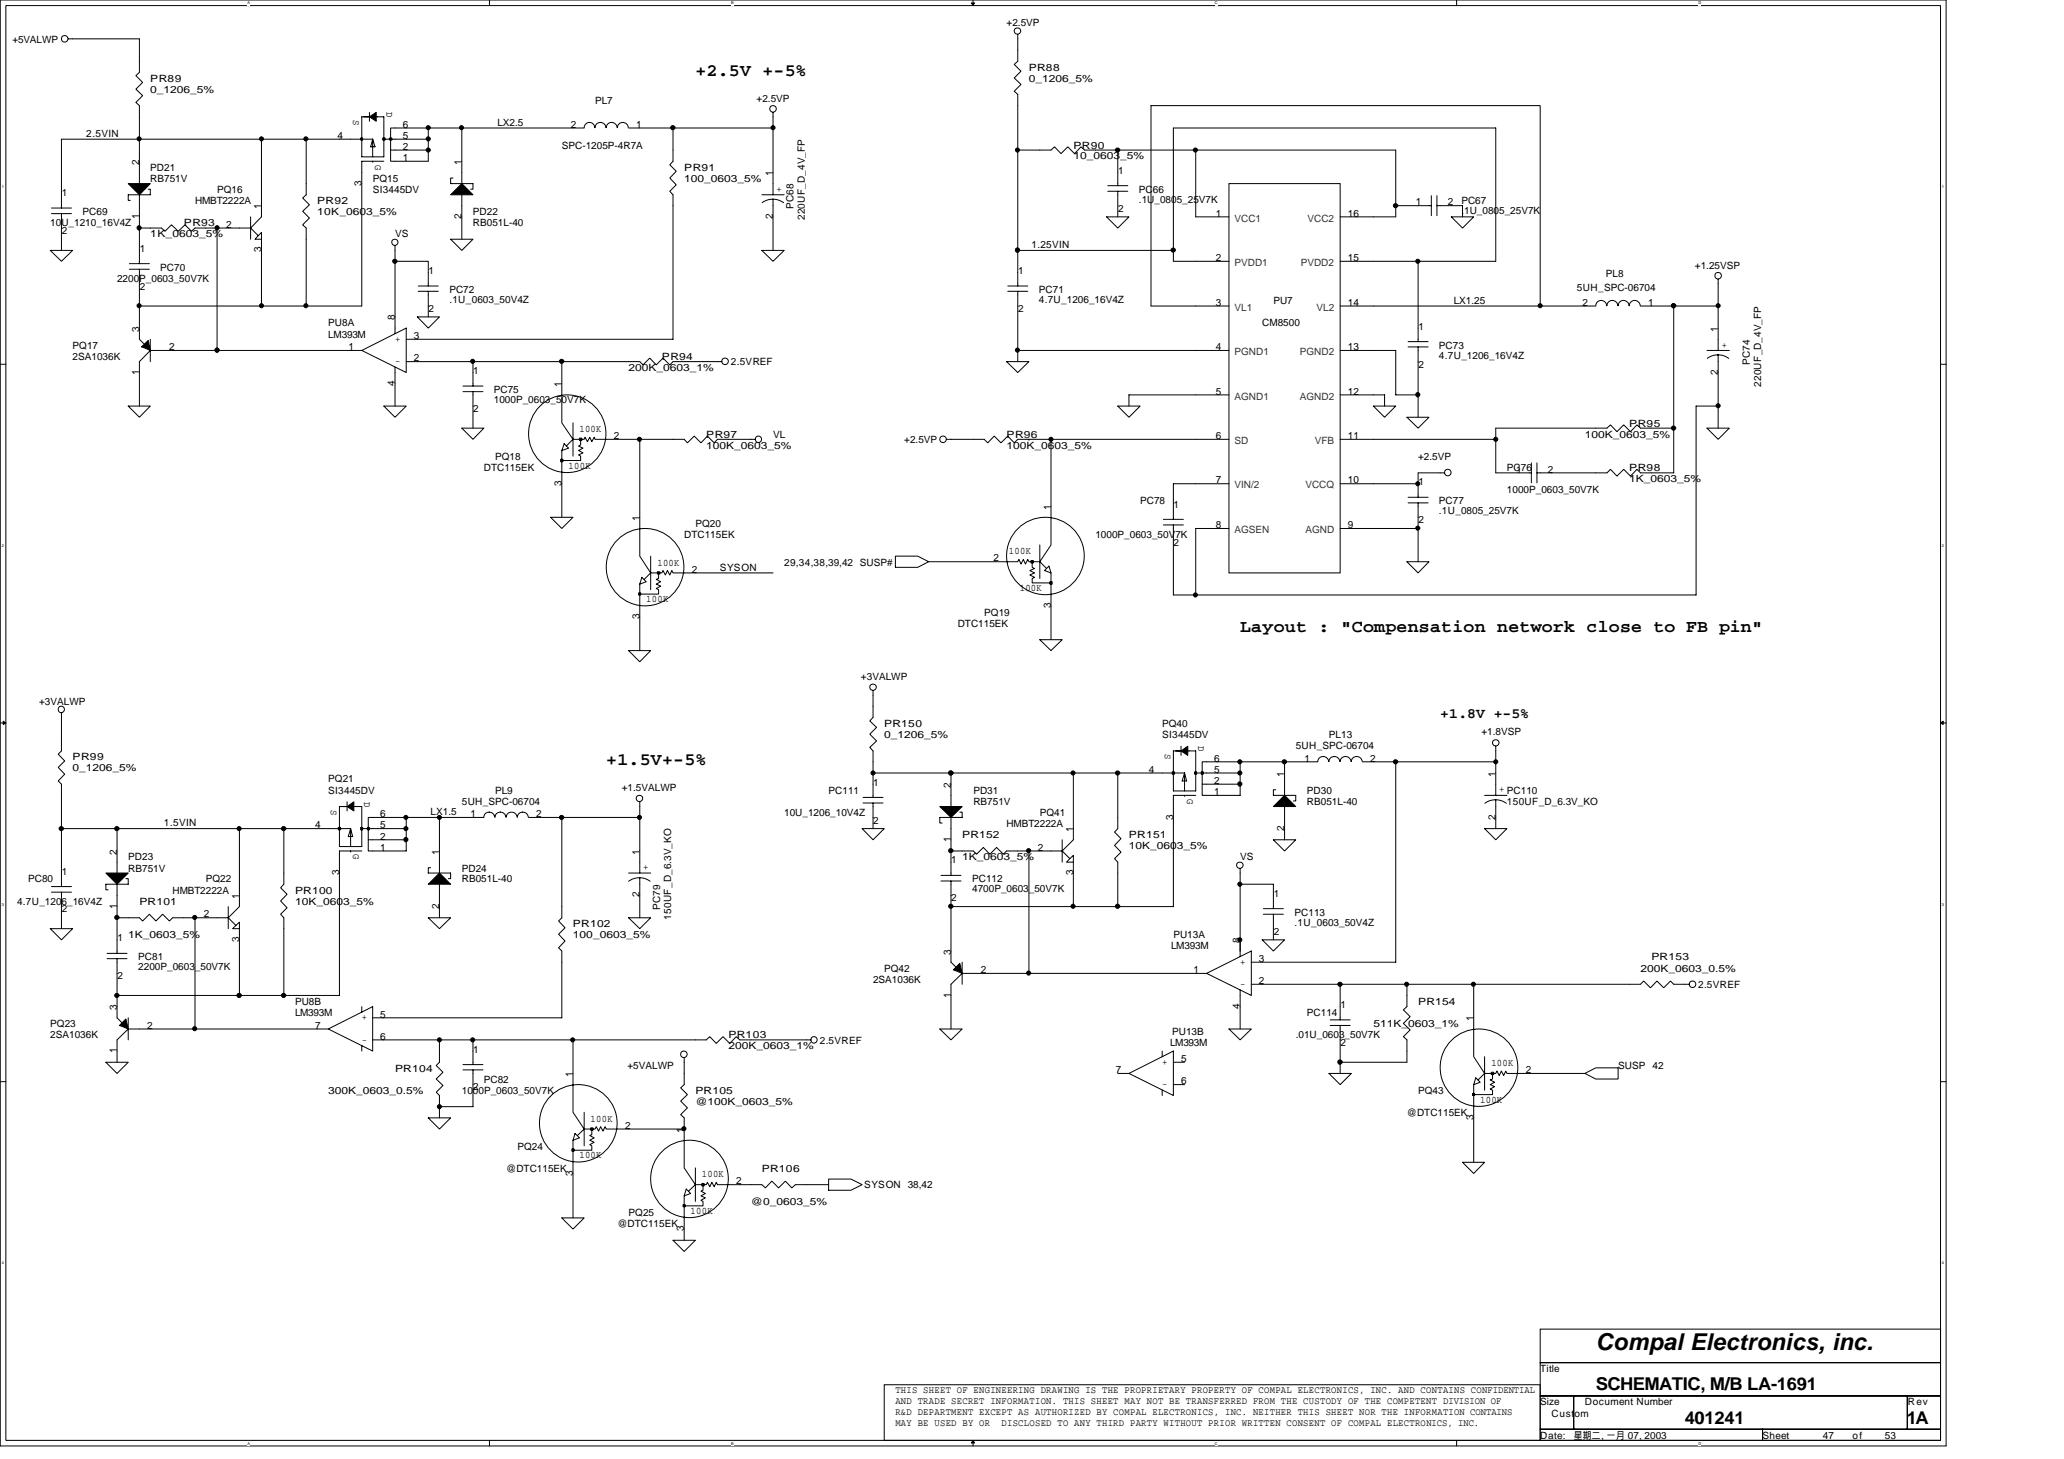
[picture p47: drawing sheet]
<svg xmlns="http://www.w3.org/2000/svg" width="297mm" height="210mm" viewBox="0 0 297 210" stroke-linecap="round" stroke-linejoin="round" font-family="sans-serif">
<defs><g id="words">
<text font-size="3.3" x="229.7" y="194.3">Compal Electronics, inc.</text>
<g font-size="2.5">
<text x="100.1" y="10.9">+2.5V +-5%</text>
<text x="178.5" y="90.9">Layout : &quot;Compensation network close to FB pin&quot;</text>
<text x="87.2" y="110.1">+1.5V+-5%</text>
<text x="229.7" y="200">SCHEMATIC, M/B LA-1691</text>
<text x="242.5" y="204.8">401241</text>
<text x="274.4" y="204.8">1A</text>
</g>
<text font-size="2.1" x="207.3" y="103.3">+1.8V +-5%</text>
<g font-size="1.4">
<text x="144.9" y="3.8">+2.5VP</text>
<text x="1.8" y="6.2">+5VALWP</text>
<text x="21.6" y="11.8">PR89</text>
<text x="148.1" y="10.2">PR88</text>
<text x="148.1" y="11.8">0_1206_5%</text>
<text x="21.6" y="13.4">0_1206_5%</text>
<text x="50.8" y="17.3" transform="rotate(90 50.8 17.3)">S</text>
<text x="55.6" y="16.2" transform="rotate(90 55.6 16.2)">D</text>
<text x="85.6" y="14.9">PL7</text>
<text x="108.9" y="14.6">+2.5VP</text>
<text x="12.4" y="19.7">2.5VIN</text>
<text x="20" y="23.7" transform="rotate(-90 20 23.7)">2</text>
<text x="48.6" y="20">4</text>
<text x="54" y="23.7" transform="rotate(90 54 23.7)">G</text>
<text x="58" y="18.4">6</text>
<text x="58" y="21.5">2</text>
<text x="58" y="20">5</text>
<text x="58" y="23.2">1</text>
<text x="66.4" y="23.7" transform="rotate(-90 66.4 23.7)">1</text>
<text x="71.6" y="18.1">LX2.5</text>
<text x="80.9" y="21.4">SPC-1205P-4R7A</text>
<text x="82.2" y="18.4">2</text>
<text x="91.6" y="18.4">1</text>
<text x="154.5" y="21.4">PR90</text>
<text x="154.5" y="22.9">10_0603_5%</text>
<text x="8.9" y="28.2">1</text>
<text x="21.6" y="24.6">PD21</text>
<text x="21.6" y="26.2">RB751V</text>
<text x="28.1" y="29.4">HMBT2222A</text>
<text x="31.2" y="27.8">PQ16</text>
<text x="45.6" y="29.4">PR92</text>
<text x="52" y="26.7" transform="rotate(-90 52 26.7)">3</text>
<text x="53.6" y="26.2">PQ15</text>
<text x="53.6" y="27.8">SI3445DV</text>
<text x="98.5" y="24.6">PR91</text>
<text x="98.5" y="26.2">100_0603_5%</text>
<text x="111.2" y="25.3" transform="rotate(-90 111.2 25.3)">1</text>
<text x="111.8" y="27.6">+</text>
<text x="160.9" y="25">1</text>
<text x="163.9" y="27.8">PC66</text>
<text x="163.9" y="29.2">.1U_0805_25V7K</text>
<text x="203.7" y="29.5">1</text>
<text x="208.4" y="29.5">2</text>
<text x="210.3" y="29.4">PC67</text>
<text x="7.2" y="32.6">10U_1210_16V4Z</text>
<text x="8.9" y="33.7">2</text>
<text x="11.9" y="30.9">PC69</text>
<text x="20" y="31.5" transform="rotate(-90 20 31.5)">1</text>
<text x="21.6" y="34.2">1K_0603_5%</text>
<text x="26.5" y="32.6">PR93</text>
<text x="32.6" y="32.8">2</text>
<text x="37.6" y="30.1" transform="rotate(-90 37.6 30.1)">1</text>
<text x="45.6" y="30.9">10K_0603_5%</text>
<text x="56.9" y="34.2">VS</text>
<text x="66.4" y="31.5" transform="rotate(-90 66.4 31.5)">2</text>
<text x="68.1" y="30.9">PD22</text>
<text x="68.1" y="32.6">RB051L-40</text>
<text x="111.2" y="31.5" transform="rotate(-90 111.2 31.5)">2</text>
<text x="114.2" y="30.1" transform="rotate(-90 114.2 30.1)">PC68</text>
<text x="115.8" y="31.7" transform="rotate(-90 115.8 31.7)">220UF_D_4V_FP</text>
<text x="148.5" y="35.7">1.25VIN</text>
<text x="160.9" y="30.5">2</text>
<text x="175" y="31.2">1</text>
<text x="194" y="31.2">16</text>
<text x="210.3" y="30.8">.1U_0805_25V7K</text>
<text x="16.8" y="40.6">2200P_0603_50V7K</text>
<text x="20.1" y="36.2">1</text>
<text x="20.1" y="41.7">2</text>
<text x="23.1" y="38.9">PC70</text>
<text x="37.6" y="36.3" transform="rotate(-90 37.6 36.3)">3</text>
<text x="61.7" y="39.4">1</text>
<text x="146.5" y="39.4">1</text>
<text x="175" y="37.5">2</text>
<text x="194" y="37.5">15</text>
<text x="226.9" y="41.8">5UH_SPC-06704</text>
<text x="231.1" y="39.9">PL8</text>
<text x="243.9" y="38.7">+1.25VSP</text>
<text x="20" y="47.7" transform="rotate(-90 20 47.7)">3</text>
<text x="47.2" y="46.9">PU8A</text>
<text x="56.8" y="46.1" transform="rotate(-90 56.8 46.1)">8</text>
<text x="61.7" y="44.9">2</text>
<text x="64.7" y="42.2">PC72</text>
<text x="64.7" y="43.6">.1U_0603_50V4Z</text>
<text x="146.5" y="44.9">2</text>
<text x="149.5" y="42.2">PC71</text>
<text x="149.5" y="43.6">4.7U_1206_16V4Z</text>
<text x="175" y="44">3</text>
<text x="181.6" y="46.9">CM8500</text>
<text x="183.3" y="43.8">PU7</text>
<text x="194" y="44">14</text>
<text x="204.1" y="47.4">1</text>
<text x="209.2" y="43.7">LX1.25</text>
<text x="227.7" y="44">2</text>
<text x="237.2" y="44">1</text>
<text x="247.2" y="47.7" transform="rotate(-90 247.2 47.7)">1</text>
<text x="10.5" y="50.2">PQ17</text>
<text x="10.5" y="51.8">2SA1036K</text>
<text x="20" y="53.9" transform="rotate(-90 20 53.9)">1</text>
<text x="24.3" y="50.4">2</text>
<text x="47.2" y="48.6">LM393M</text>
<text x="50.2" y="50.4">1</text>
<text x="56.9" y="49.2">+</text>
<text x="56.9" y="52.4">-</text>
<text x="59.6" y="48.8">3</text>
<text x="59.6" y="52">2</text>
<text x="68.1" y="53.8">1</text>
<text x="90.5" y="53.4">200K_0603_1%</text>
<text x="95.2" y="51.8">PR94</text>
<text x="105.2" y="52.6">2.5VREF</text>
<text x="175" y="50.4">4</text>
<text x="194" y="50.4">13</text>
<text x="204.1" y="52.9">2</text>
<text x="207.1" y="50.2">PC73</text>
<text x="207.1" y="51.6">4.7U_1206_16V4Z</text>
<text x="247.2" y="53.9" transform="rotate(-90 247.2 53.9)">2</text>
<text x="247.8" y="50">+</text>
<text x="251.8" y="52.5" transform="rotate(-90 251.8 52.5)">PC74</text>
<text x="56.8" y="55.5" transform="rotate(-90 56.8 55.5)">4</text>
<text x="68.1" y="59.3">2</text>
<text x="71.1" y="56.6">PC75</text>
<text x="71.1" y="58">1000P_0603_50V7K</text>
<text x="80.8" y="55.7" transform="rotate(-90 80.8 55.7)">1</text>
<text x="175" y="56.8">5</text>
<text x="194" y="56.8">12</text>
<text x="253.4" y="55.7" transform="rotate(-90 253.4 55.7)">220UF_D_4V_FP</text>
<text x="83.4" y="62.1">100K</text>
<text x="88.3" y="63.2">2</text>
<text x="101.6" y="62.9">PR97</text>
<text x="101.6" y="64.6">100K_0603_5%</text>
<text x="111.2" y="62.9">VL</text>
<text x="130.1" y="63.8">+2.5VP</text>
<text x="144.9" y="62.9">PR96</text>
<text x="144.9" y="64.6">100K_0603_5%</text>
<text x="175" y="63.2">6</text>
<text x="194" y="63.2">11</text>
<text x="228.1" y="62.9">100K_0603_5%</text>
<text x="234.5" y="61.4">PR95</text>
<text x="69.6" y="67.8">DTC115EK</text>
<text x="71.2" y="66.2">PQ18</text>
<text x="80.8" y="69.9" transform="rotate(-90 80.8 69.9)">3</text>
<text x="81.8" y="67.4">100K</text>
<text x="175" y="69.6">7</text>
<text x="194" y="69.6">10</text>
<text x="204.1" y="66.2">+2.5VP</text>
<text x="204.1" y="69.8">1</text>
<text x="216.9" y="67.8">PC76</text>
<text x="216.9" y="71">1000P_0603_50V7K</text>
<text x="218.2" y="68">1</text>
<text x="222.8" y="68">2</text>
<text x="234.5" y="67.8">PR98</text>
<text x="234.5" y="69.4">1K_0603_5%</text>
<text x="92" y="74.9" transform="rotate(-90 92 74.9)">1</text>
<text x="98.5" y="77.4">DTC115EK</text>
<text x="100.1" y="75.8">PQ20</text>
<text x="151.2" y="73.3" transform="rotate(-90 151.2 73.3)">1</text>
<text x="157.6" y="77.4">1000P_0603_50V7K</text>
<text x="164.1" y="72.6">PC78</text>
<text x="168.9" y="73">1</text>
<text x="175" y="76">8</text>
<text x="194" y="76">9</text>
<text x="204.1" y="75.3">2</text>
<text x="207.1" y="72.6">PC77</text>
<text x="207.1" y="74">.1U_0805_25V7K</text>
<text x="94.6" y="81.4">100K</text>
<text x="99.6" y="82.4">2</text>
<text x="103.6" y="82.1">SYSON</text>
<text x="112.9" y="81.4">29,34,38,39,42 SUSP#</text>
<text x="143" y="80.8">2</text>
<text x="145.2" y="79.8">100K</text>
<text x="168.9" y="78.5">2</text>
<text x="92" y="89.1" transform="rotate(-90 92 89.1)">3</text>
<text x="93" y="86.7">100K</text>
<text x="141.6" y="88.6">PQ19</text>
<text x="146.8" y="85">100K</text>
<text x="151.2" y="87.5" transform="rotate(-90 151.2 87.5)">3</text>
<text x="137.8" y="90.2">DTC115EK</text>
<text x="5.6" y="101.4">+3VALWP</text>
<text x="123.9" y="97.8">+3VALWP</text>
<text x="127.3" y="104.6">PR150</text>
<text x="127.3" y="106.2">0_1206_5%</text>
<text x="167.3" y="104.6">PQ40</text>
<text x="167.3" y="106.2">SI3445DV</text>
<text x="172.4" y="107.4" transform="rotate(90 172.4 107.4)">D</text>
<text x="186.5" y="107.8">5UH_SPC-06704</text>
<text x="191.3" y="106.2">PL13</text>
<text x="213.2" y="105.7">+1.8VSP</text>
<text x="10.5" y="109.4">PR99</text>
<text x="10.5" y="111">0_1206_5%</text>
<text x="47.2" y="112.6">PQ21</text>
<text x="89.5" y="113.8">+1.5VALWP</text>
<text x="125.7" y="113">1</text>
<text x="136.8" y="113.3" transform="rotate(-90 136.8 113.3)">2</text>
<text x="165.4" y="111.2">4</text>
<text x="167.6" y="108.5" transform="rotate(90 167.6 108.5)">S</text>
<text x="174.7" y="109.6">6</text>
<text x="174.7" y="112.8">2</text>
<text x="174.7" y="111.2">5</text>
<text x="184.8" y="111.7" transform="rotate(-90 184.8 111.7)">1</text>
<text x="187.7" y="109.6">1</text>
<text x="197.2" y="109.6">2</text>
<text x="215.2" y="111.7" transform="rotate(-90 215.2 111.7)">1</text>
<text x="23.6" y="118.9">1.5VIN</text>
<text x="45.3" y="119.2">4</text>
<text x="47.2" y="114.2">SI3445DV</text>
<text x="47.6" y="116.5" transform="rotate(90 47.6 116.5)">S</text>
<text x="52.4" y="115.4" transform="rotate(90 52.4 115.4)">D</text>
<text x="54.7" y="117.6">6</text>
<text x="54.7" y="119.2">5</text>
<text x="62" y="117.3">LX1.5</text>
<text x="66.5" y="115.8">5UH_SPC-06704</text>
<text x="67.7" y="117.6">1</text>
<text x="71.2" y="114.2">PL9</text>
<text x="77.2" y="117.6">2</text>
<text x="112.9" y="117.4">10U_1206_10V4Z</text>
<text x="119.2" y="114.2">PC111</text>
<text x="125.7" y="118.5">2</text>
<text x="140.1" y="114.2">PD31</text>
<text x="140.1" y="115.8">RB751V</text>
<text x="144.9" y="119">HMBT2222A</text>
<text x="149.6" y="117.4">PQ41</text>
<text x="154.4" y="119.7" transform="rotate(-90 154.4 119.7)">1</text>
<text x="168.8" y="117.9" transform="rotate(-90 168.8 117.9)">3</text>
<text x="170.9" y="114.9" transform="rotate(90 170.9 114.9)">G</text>
<text x="174.7" y="114.4">1</text>
<text x="184.8" y="119.5" transform="rotate(-90 184.8 119.5)">2</text>
<text x="188.1" y="114.2">PD30</text>
<text x="188.1" y="115.8">RB051L-40</text>
<text x="215.2" y="117.9" transform="rotate(-90 215.2 117.9)">2</text>
<text x="215.8" y="114">+ PC110</text>
<text x="216.9" y="115.8">150UF_D_6.3V_KO</text>
<text x="8.9" y="125.8">1</text>
<text x="16.8" y="122.9" transform="rotate(-90 16.8 122.9)">2</text>
<text x="18.5" y="123.8">PD23</text>
<text x="18.5" y="125.4">RB751V</text>
<text x="48.8" y="125.9" transform="rotate(-90 48.8 125.9)">3</text>
<text x="50.8" y="122.9" transform="rotate(90 50.8 122.9)">G</text>
<text x="54.7" y="120.8">2</text>
<text x="54.7" y="122.4">1</text>
<text x="63.2" y="122.9" transform="rotate(-90 63.2 122.9)">1</text>
<text x="66.5" y="125.4">PD24</text>
<text x="92" y="122.9" transform="rotate(-90 92 122.9)">1</text>
<text x="92.5" y="125.2">+</text>
<text x="136.8" y="121.1" transform="rotate(-90 136.8 121.1)">1</text>
<text x="136.9" y="124.2">1</text>
<text x="138.5" y="120.6">PR152</text>
<text x="138.5" y="123.8">1K_0603_5%</text>
<text x="149.3" y="122.4">2</text>
<text x="154.4" y="125.9" transform="rotate(-90 154.4 125.9)">3</text>
<text x="162.5" y="120.6">PR151</text>
<text x="162.5" y="122.2">10K_0603_5%</text>
<text x="178.5" y="123.8">VS</text>
<text x="2.5" y="130.2">4.7U_1206_16V4Z</text>
<text x="4.1" y="127">PC80</text>
<text x="8.9" y="131.3">2</text>
<text x="16.8" y="130.7" transform="rotate(-90 16.8 130.7)">1</text>
<text x="20.1" y="130.2">PR101</text>
<text x="24.8" y="128.6">HMBT2222A</text>
<text x="29.3" y="132">2</text>
<text x="29.6" y="127">PQ22</text>
<text x="34.4" y="129.3" transform="rotate(-90 34.4 129.3)">1</text>
<text x="42.5" y="128.6">PR100</text>
<text x="42.5" y="130.2">10K_0603_5%</text>
<text x="63.2" y="130.7" transform="rotate(-90 63.2 130.7)">2</text>
<text x="66.5" y="127">RB051L-40</text>
<text x="92" y="129.1" transform="rotate(-90 92 129.1)">2</text>
<text x="95" y="130.9" transform="rotate(-90 95 130.9)">PC79</text>
<text x="136.9" y="129.7">2</text>
<text x="139.9" y="127">PC112</text>
<text x="139.9" y="128.4">4700P_0603_50V7K</text>
<text x="183.3" y="129">1</text>
<text x="186.3" y="131.8">PC113</text>
<text x="16.9" y="135.4">1</text>
<text x="18.5" y="135">1K_0603_5%</text>
<text x="34.4" y="135.5" transform="rotate(-90 34.4 135.5)">3</text>
<text x="82.5" y="133.4">PR102</text>
<text x="82.5" y="135">100_0603_5%</text>
<text x="96.6" y="132.3" transform="rotate(-90 96.6 132.3)">150UF_D_6.3V_KO</text>
<text x="136.8" y="137.3" transform="rotate(-90 136.8 137.3)">3</text>
<text x="168.5" y="136.6">LM393M</text>
<text x="168.9" y="135">PU13A</text>
<text x="178.4" y="135.7" transform="rotate(-90 178.4 135.7)">8</text>
<text x="183.3" y="134.5">2</text>
<text x="186.3" y="133.2">.1U_0603_50V4Z</text>
<text x="16.9" y="140.9">2</text>
<text x="19.9" y="138.2">PC81</text>
<text x="19.9" y="139.6">2200P_0603_50V7K</text>
<text x="125.6" y="141.4">2SA1036K</text>
<text x="127.3" y="139.8">PQ42</text>
<text x="136.8" y="143.5" transform="rotate(-90 136.8 143.5)">1</text>
<text x="141.2" y="140">2</text>
<text x="171.7" y="140">1</text>
<text x="178.5" y="138.8">+</text>
<text x="178.5" y="142">-</text>
<text x="181.2" y="138.4">3</text>
<text x="181.2" y="141.6">2</text>
<text x="236.1" y="139.8">200K_0603_0.5%</text>
<text x="237.7" y="138.2">PR153</text>
<text x="244.4" y="142.2">2.5VREF</text>
<text x="7.2" y="147.8">PQ23</text>
<text x="7.2" y="149.4">2SA1036K</text>
<text x="16.8" y="145.3" transform="rotate(-90 16.8 145.3)">3</text>
<text x="21.2" y="148">2</text>
<text x="42.5" y="144.6">PU8B</text>
<text x="42.5" y="146.2">LM393M</text>
<text x="45.3" y="148">7</text>
<text x="52.1" y="146.8">+</text>
<text x="54.7" y="146.4">5</text>
<text x="54.7" y="149.6">6</text>
<text x="104.9" y="149.4">PR103</text>
<text x="168.7" y="148.9">PU13B</text>
<text x="178.4" y="145.1" transform="rotate(-90 178.4 145.1)">4</text>
<text x="186.5" y="149.4">.01U_0603_50V7K</text>
<text x="188.1" y="146.2">PC114</text>
<text x="192.9" y="145">1</text>
<text x="197.7" y="147.8">511K_0603_1%</text>
<text x="204.1" y="144.6">PR154</text>
<text x="212" y="146.9" transform="rotate(-90 212 146.9)">1</text>
<text x="16.8" y="151.5" transform="rotate(-90 16.8 151.5)">1</text>
<text x="52.1" y="150">-</text>
<text x="56.9" y="154.2">PR104</text>
<text x="68.1" y="151.4">1</text>
<text x="69.6" y="155.8">PC82</text>
<text x="82.4" y="154.9" transform="rotate(-90 82.4 154.9)">1</text>
<text x="90.3" y="153.8">+5VALWP</text>
<text x="104.9" y="151">200K_0603_1%</text>
<text x="118" y="150.2">2.5VREF</text>
<text x="160.6" y="154.4">7</text>
<text x="167.3" y="153.2">+</text>
<text x="168.4" y="150.5">LM393M</text>
<text x="170" y="152.8">5</text>
<text x="170" y="156">6</text>
<text x="192.9" y="150.5">2</text>
<text x="214.6" y="153.4">100K</text>
<text x="219.6" y="154.4">2</text>
<text x="232.9" y="153.8">SUSP</text>
<text x="237.8" y="153.8">42</text>
<text x="47.2" y="157.4">300K_0603_0.5%</text>
<text x="66.5" y="157.4">1000P_0603_50V7K</text>
<text x="68.1" y="156.9">2</text>
<text x="85" y="161.4">100K</text>
<text x="100.1" y="157.4">PR105</text>
<text x="100.1" y="159">@100K_0603_5%</text>
<text x="167.3" y="156.4">-</text>
<text x="202.5" y="160.6">@DTC115EK</text>
<text x="204.1" y="157.4">PQ43</text>
<text x="212" y="161.1" transform="rotate(-90 212 161.1)">3</text>
<text x="213" y="158.7">100K</text>
<text x="74.5" y="165.4">PQ24</text>
<text x="83.4" y="166.7">100K</text>
<text x="90" y="162.4">2</text>
<text x="98.4" y="162.9" transform="rotate(-90 98.4 162.9)">1</text>
<text x="72.9" y="168.6">@DTC115EK</text>
<text x="82.4" y="169.1" transform="rotate(-90 82.4 169.1)">3</text>
<text x="101" y="169.4">100K</text>
<text x="106" y="170.4">2</text>
<text x="108.1" y="173.4">@0_0603_5%</text>
<text x="109.6" y="168.6">PR106</text>
<text x="124.4" y="171">SYSON 38,42</text>
<text x="88.9" y="176.6">@DTC115EK</text>
<text x="90.5" y="175">PQ25</text>
<text x="98.4" y="177.1" transform="rotate(-90 98.4 177.1)">3</text>
<text x="99.4" y="174.7">100K</text>
<text x="221.7" y="197.4">Title</text>
<text x="128.9" y="200.4">THIS SHEET OF ENGINEERING DRAWING IS THE PROPRIETARY PROPERTY OF COMPAL ELECTRONICS, INC. AND CONTAINS CONFIDENTIAL</text>
<text x="128.9" y="202">AND TRADE SECRET INFORMATION. THIS SHEET MAY NOT BE TRANSFERRED FROM THE CUSTODY OF THE COMPETENT DIVISION OF</text>
<text x="128.9" y="203.5">R&amp;D DEPARTMENT EXCEPT AS AUTHORIZED BY COMPAL ELECTRONICS, INC. NEITHER THIS SHEET NOR THE INFORMATION CONTAINS</text>
<text x="221.7" y="202.2">Size</text>
<text x="223.3" y="203.8">Custom</text>
<text x="228.1" y="202.2">Document Number</text>
<text x="274.6" y="202.2">Rev</text>
<text x="128.9" y="205.1">MAY BE USED BY OR</text>
<text x="144.1" y="205.1">DISCLOSED TO ANY THIRD PARTY WITHOUT PRIOR WRITTEN CONSENT OF COMPAL ELECTRONICS, INC.</text>
<text x="221.7" y="207">Date:</text>
<text x="226.5" y="207">星期二 一月 07, 2003</text>
<text x="230.4" y="207">,</text>
<text x="253.7" y="207">Sheet</text>
<text x="262.3" y="207">47</text>
<text x="266.6" y="207">of</text>
<text x="271.3" y="207">53</text>
</g>
<g font-size="1.4" fill="#333">
<text x="177.7" y="31.9">VCC1</text>
<text x="188.2" y="31.9">VCC2</text>
<text x="177.7" y="38.3">PVDD1</text>
<text x="187.2" y="38.3">PVDD2</text>
<text x="177.7" y="44.7">VL1</text>
<text x="189.5" y="44.7">VL2</text>
<text x="177.7" y="51.1">PGND1</text>
<text x="187.1" y="51.1">PGND2</text>
<text x="177.7" y="57.5">AGND1</text>
<text x="187.1" y="57.5">AGND2</text>
<text x="177.7" y="63.9">SD</text>
<text x="189.2" y="63.9">VFB</text>
<text x="177.7" y="70.3">VIN/2</text>
<text x="187.9" y="70.3">VCCQ</text>
<text x="177.7" y="76.7">AGSEN</text>
<text x="187.9" y="76.7">AGND</text>
</g>
<g font-size=".6">
<text x="35.6" y=".6">A</text>
<text x="105.2" y=".6">B</text>
<text x="174.8" y=".6">C</text>
<text x="244.4" y=".6">D</text>
<text x=".3" y="27.1">1</text>
<text x="279.5" y="27.1">1</text>
<text x=".3" y="78.7">2</text>
<text x="279.5" y="78.7">2</text>
<text x=".3" y="130.3">3</text>
<text x="279.5" y="130.3">3</text>
<text x=".3" y="181.9">4</text>
<text x="279.5" y="181.9">4</text>
<text x="35.6" y="207.9">A</text>
<text x="105.2" y="207.9">B</text>
<text x="174.8" y="207.9">C</text>
<text x="244.4" y="207.9">D</text>
</g>
</g></defs>
<path d="M0 0h280.1v208h-280.1zM.8 .8h278.5v206.4h-278.5z" fill="none" stroke="#000" stroke-width=".14"/>
<g fill="#fff">
<path d="M35.6 .1h.3v.7h-.3z"/>
<path d="M35.6 207.3h.3v.7h-.3z"/>
</g>
<path d="M70.4 0v.8M70.4 207.2v.8" fill="none" stroke="#000" stroke-width=".14"/>
<g fill="#fff">
<path d="M105.2 .1h.4v.7h-.4z"/>
<path d="M105.2 207.3h.4v.7h-.4z"/>
</g>
<path d="M140 0v.8M140 207.2v.8" fill="none" stroke="#000" stroke-width=".14"/>
<path d="M139.8 .4h.4l-.2 .4zM140 207.2l.2 .4h-.4z" fill="#000" stroke="#000" stroke-width=".14"/>
<g fill="#fff">
<path d="M174.8 .1h.4v.7h-.4z"/>
<path d="M174.8 207.3h.4v.7h-.4z"/>
</g>
<path d="M209.6 0v.8M209.6 207.2v.8" fill="none" stroke="#000" stroke-width=".14"/>
<g fill="#fff">
<path d="M244.4 .1h.4v.7h-.4z"/>
<path d="M244.4 207.3h.4v.7h-.4z"/>
<path d="M.3 26.6h.2v.6h-.2z"/>
<path d="M279.5 26.6h.3v.6h-.3z"/>
<path d="M.3 78.2h.2v.6h-.2z"/>
<path d="M279.5 78.2h.3v.6h-.3z"/>
</g>
<path d="M0 52.4h.8M279.3 52.4h.8" fill="none" stroke="#000" stroke-width=".14"/>
<g fill="#fff">
<path d="M.3 129.8h.2v.6h-.2z"/>
<path d="M279.5 129.8h.3v.6h-.3z"/>
</g>
<path d="M0 104h.8M279.3 104h.8" fill="none" stroke="#000" stroke-width=".14"/>
<path d="M.5 103.8l.3 .2-.3 .2zM279.3 104l.4-.2v.4z" fill="#000" stroke="#000" stroke-width=".14"/>
<g fill="#fff">
<path d="M.3 181.4h.2v.6h-.2z"/>
<path d="M279.5 181.4h.3v.6h-.3z"/>
</g>
<g fill="none" stroke="#000" stroke-width=".14">
<path d="M9.8 5.6h10.3v4.8l-.5 .5 .9 1-.9 .9 .9 1-.9 .9 .5 .5v11.2M51.9 19.9h.3v.3h-.3zM52.4 16.8h.6h-.9v5.8h3.1v-5.8h-1.1M53 16.8h.2M53.2 16.2v1.2M55.1 19.9h.3v.3h-.3zM56 19.9h.4v.3h-.4zM61.6 18.4v4.8h-5.4v-1.6M66.5 18.4v8M84.1 18.4h-27.9v3.2h5.4M84.1 18.4a.76 .76 0 0 1 .7-.8 .76 .76 0 0 1 .8 .8M85.6 18.4a.78 .78 0 0 1 .8-.8 .78 .78 0 0 1 .8 .8"/>
<path d="M87.2 18.4a.78 .78 0 0 1 .8-.8 .78 .78 0 0 1 .8 .8M88.9 18.4a.78 .78 0 0 1 .7-.8 .78 .78 0 0 1 .8 .8M90.5 18.4h6.4v4.8l-.5 .5 .9 .9-.9 1 .9 1-.9 .9 .5 .5v20.8h-38.4M96.9 18.4h14.3M111.2 16.2v11.8M146.5 5v3.8l-.5 .5 .9 .9-.9 1 .9 .9-.9 1 .5 .5v27.5M7.2 36h3.3l-1.7 1.6zM7.4 30.7h2.9M7.4 29.9h2.9M8.8 30.7v5.3M18.6 38.7h2.9M18.6 37.9h2.9"/>
<path d="M20.1 38.7v5.3h17.5M20.1 32.8h3.1l.5 .5 1-1 1 1 .9-1 1 1 .5-.5h8M20.1 28v9.9M21.3 27.2h.3v.8h-3.1v.8h.3M31.2 32.8v17.6h20.9M36.1 31.2v3.2M37.6 20v11.2l-1.5 1.6 1.1 1.1 .4-.5v1h-.9l.5-.5M37.6 34.4v9.6M44.1 20v8l-.5 .5 .9 1-.9 .9 .9 1-.9 .9 .5 .5v11.2M53.6 20l.4 1.1h-.7zM53.6 23.2h.1M53.6 20h-44.8v9.9"/>
<path d="M53.6 20v2.6M55.2 23.2h-3.1v20.8h-14.5M55.2 20h6.4M56.9 37.6h4.7v3.5M56.9 35.3v12.7M64.9 34.4h3.2l-1.6 1.6zM65.2 25.6h-.3v.8h3.2v.8h-.4M66.5 28v6.4M109.6 36h3.3l-1.7 1.6zM109.6 28h3.3M109.7 29.2a2.45 2.45 0 0 1 1.5-.5 2.54 2.54 0 0 1 1.6 .5M111.2 28.7v7.3"/>
<path d="M146.5 21.6h4.8l.5-.5 .9 1 1-1 .9 1 1-1 .5 .5h44.8v9.6h-8M146.5 36h22.4M159.3 31.2h3.2l-1.6 1.6zM159.4 27.5h2.9M159.4 26.7h2.9M160.9 21.6v5.1M160.9 27.5v3.7M172.1 21.6v9.6h4.8M176.9 26.4h16v56h-16zM176.9 37.6h-8v-19.2h46.4v19.2h-22.4M200.9 29.6h5.1M204.1 37.6v11.5"/>
<path d="M206 28.2v2.8M206.8 29.6h3.7v1.6M206.8 28.2v2.8M208.9 31.2h3.2l-1.6 1.6zM18.5 58.4h3.1l-1.5 1.6zM20.1 44v4.8l.8 .8M21.3 50.1l.3 .3M21.6 50.4l-1.5 1.6v6.4M21.6 50.4h9.6M21.6 48.8v3.2M52.1 50.4l6.4-3.2v6.4zM55.2 58.4h3.3l-1.6 1.6z"/>
<path d="M56.9 52.8v5.6M58.5 52h33.6l.4 .5 1-1 .9 1 1-1 1 1 .5-.5h7M60.1 45.6h3.1l-1.6 1.6zM60.2 41.9h2.9M60.2 41.1h2.9M61.6 41.9v3.7M66.6 56.3h2.9M66.6 55.5h2.9M68.1 52v3.5M68.1 56.3v5.3M80.9 52v8.8l1.6 2.4M144.9 52h3.2l-1.6 1.6z"/>
<path d="M145 41.9h2.9M145 41.1h2.9M146.5 41.9v10.1M146.5 50.4h30.4M160.9 58.4h3.2l-1.6 1.6zM176.9 44h-11.3v-28.8h56.1v28.8M176.9 56.8h-14.4v1.6M192.9 44h36.8M192.9 50.4h8v6.4h3.2M192.9 56.8h6.4v1.6M197.7 58.4h3.2l-1.6 1.6zM202.6 49.9h2.9"/>
<path d="M202.6 49.1h2.9M204.1 49.9v10.1M229.7 44a.78 .78 0 0 1 .7-.8 .78 .78 0 0 1 .8 .8M231.3 44a.78 .78 0 0 1 .7-.8 .78 .78 0 0 1 .8 .8M232.9 44a.78 .78 0 0 1 .8-.8 .78 .78 0 0 1 .7 .8M234.5 44a.78 .78 0 0 1 .8-.8 .78 .78 0 0 1 .7 .8M236.1 44h11.2M240.9 44v24h-4.8l-.5-.5-.9 1-1-1-1 1-.9-1-.5 .5h-10.1M245.7 50.4h3.2M245.7 51.6a2.45 2.45 0 0 1 1.5-.5h.1a2.53 2.53 0 0 1 1.5 .5M247.3 40.2v10.2M247.3 51.1v10.5"/>
<path d="M247.3 58.4h-3.2v27.2h-75.2v-10.1M66.5 61.6h3.1l-1.5 1.6zM79.2 74.4h3.3l-1.6 1.6zM80.7 66.1h.3v.3h-.3zM80.9 64.8v9.6M81.2 63.8l.6 .7-.9 .3zM82.5 63.2h1.6l.1-.3 .3 .6 .4-.6 .3 .6 .3-.6 .1 .3h12.9l.4 .5 1-1 1 1 .9-1 1 1 .4-.5h5.5M82.5 63.2l-1 1M82.5 60.8v4.8M83.4 63h.3v.4h-.3zM83.6 63.2v.8l-.3 .2 .6 .3-.6 .3 .6 .4-.6 .2 .3 .2v.7h-2.7M92.1 63.2v16.8l1.5 2.4"/>
<path d="M136.2 63.2h5.4l.6 .5 .9-1 1 1 .9-1 1 1 .5-.5h30.4M148.1 63.2h.1M149.6 78.4v4.8M151.3 63.2v15.2l-1.7 2.4M167.4 75.5h2.9M167.4 74.7h2.9M176.9 76h-4.8v9.6M176.9 69.6h-8v5.1M192.9 69.6h11.2M192.9 63.2h22.4M192.9 76h11.2M202.5 60h3.2l-1.6 1.6z"/>
<path d="M202.6 72.3h2.9M202.6 71.5h2.9M204.1 72.3v8.5M207.9 68h-3.8v3.5M220.4 66.6v2.9M221.2 66.6v2.9M240.9 61.6h-4.8l-.5-.5-.9 1-1-1-1 1-.9-1-.5 .5h-16v6.4h5.1M245.7 61.6h3.2l-1.6 1.6zM90.5 93.6h3.1l-1.5 1.6zM91.9 85.3h.3v.3h-.3zM92.1 84v9.6M92.4 83.1l.6 .6-.9 .3z"/>
<path d="M93.6 82.4h1.6l.2-.3 .4 .6 .3-.6 .3 .6 .3-.6 .2 .3h14.3M93.6 82.4l-.9 1M93.6 80v4.8M94.6 82.3h.4v.3h-.4zM94.8 82.4v.8l-.4 .2 .7 .3-.7 .3 .7 .3-.7 .4 .4 .1v.7h-2.7M125.6 99.4v3.8l-.4 .5 1 .9-1 1 1 1-1 .9 .4 .5v6.7M128.9 80h3.2l1.5 .8-1.5 .8h-3.2zM133.6 80.8h12.9l.1-.3 .3 .7 .4-.7 .3 .7 .3-.7 .2 .3h1.5M148.4 80.6h.3v.4h-.3zM148.5 80.8v.8l.4 .2-.7 .3 .7 .3-.7 .3 .7 .4-.4 .1v.7h2.8M149.6 92h3.3l-1.6 1.6zM149.6 80.8l1 1"/>
<path d="M150.3 82.1l.7-.7 .3 1zM151.1 83.7h.3v.3h-.3zM151.3 82.4v9.6M202.5 80.8h3.2l-1.6 1.6zM8.8 102.6v5.4l-.4 .5 .9 1-.9 .9 .9 1-.9 1 .4 .4v14.8M8.8 119.2h41.7M16.8 119.2v6.4M34.5 119.2v11.2l-1.7 1.6 1.1 1.1 .6-.4v.9h-1l.4-.5M40.8 119.2v8l-.4 .5 .9 1-.9 .9 .9 1-.9 .9 .4 .5v11.2M48.7 119h.3v.4h-.3zM49.2 116h.6h-1v5.8h3.3v-5.8h-1.2M49.8 116h.2"/>
<path d="M50 115.4v1.3M50.5 119.2l.3 1.2h-.7zM50.5 119.2v2.6M51.9 119h.3v.4h-.3zM52.1 119.2h6.4M52.9 119h.3v.4h-.3zM58.5 117.6v4.8h-5.5v-1.6M63.2 117.6v8M69.6 117.6h-16.6v3.2h5.5M69.6 117.6a.79 .79 0 0 1 .8-.8 .79 .79 0 0 1 .8 .8M71.2 117.6a.79 .79 0 0 1 .8-.8 .79 .79 0 0 1 .8 .8M72.9 117.6a.79 .79 0 0 1 .7-.8 .79 .79 0 0 1 .8 .8"/>
<path d="M74.5 117.6a.79 .79 0 0 1 .7-.8 .79 .79 0 0 1 .8 .8M76.1 117.6h16M80.9 117.6v14.4l-.5 .5 .9 1-.9 .9 .9 1-.9 1 .5 .4v9.6h-27.3M92.1 115.4v10.2M124.1 119.2h3.2l-1.7 1.6zM124.2 115.5h2.9M124.2 114.7h2.9M125.6 111.2h11.3v4.8M125.6 115.5v3.7M136.9 111.2h33.6M136.9 117.6v8.3M138.1 116.8h.4v.8h-3.2v.8h.3"/>
<path d="M154.5 111.2v9.6l-1.6 1.6 1.1 1.1 .5-.4v.9h-1l.5-.5M160.9 111.2v8l-.5 .5 .9 .9-.9 1 .9 1-.9 .9 .5 .5v6.4M168.7 111h.3v.4h-.3zM169.2 108h.6h-.9v5.8h3.2v-5.8h-1.2M169.8 108h.2M170 107.4v1.3M170.5 111.2l.3 1.2h-.7zM170.5 114.4h.1M170.5 111.2v2.6M171.9 111h.3v.4h-.3zM172.1 114.4h-3.2v16h-32M172.1 111.2h6.4"/>
<path d="M172.9 111h.3v.4h-.3zM178.5 109.6v4.8h-5.5v-1.6M183.6 113.6h-.3v.8h3.2v.8h-.4M184.9 109.6v4.8M184.9 116v4.8M189.7 109.6h-16.7v3.2h5.5M189.7 109.6a.79 .79 0 0 1 .7-.8 .79 .79 0 0 1 .8 .8M191.3 109.6a.79 .79 0 0 1 .7-.8 .79 .79 0 0 1 .8 .8M192.9 109.6a.79 .79 0 0 1 .8-.8 .79 .79 0 0 1 .7 .8M194.5 109.6a.79 .79 0 0 1 .8-.8 .79 .79 0 0 1 .7 .8M196.1 109.6h19.2M200.9 109.6v28.8h-20.8"/>
<path d="M213.7 119.2h3.2l-1.6 1.6zM213.7 114.4h3.2M213.7 115.6a2.45 2.45 0 0 1 1.5-.5h.1a2.54 2.54 0 0 1 1.5 .5M215.3 107.4v7M215.3 115.1v4.1M7.2 133.6h3.3l-1.7 1.6zM7.4 128.4h2.9M7.4 127.6h2.9M8.8 128.4v5.2M15.4 137.9h2.9M15.4 137.2h2.9M16.8 132h3.3l.4 .5 1-1 .9 1 1-1 1 1 .4-.5h8"/>
<path d="M16.8 137.9v8.5l.8 .8M16.8 127.2v10M18.1 126.4h.4v.8h-3.3v.8h.4M28.1 132v16M32.8 130.4v3.2M34.5 133.6v9.6M50.5 122.4h.1M52.1 122.4h-3.3v20.8h-32M61.6 132h3.3l-1.7 1.6zM62 124.8h-.4v.8h3.3v.8h-.4M63.2 127.2v4.8M90.5 132h3.1l-1.5 1.6z"/>
<path d="M90.5 126.8a2.57 2.57 0 0 1 1.6-.5h-.1a2.45 2.45 0 0 1 1.6 .5M90.5 125.6h3.1M92.1 126.3v5.7M135.4 126.7h2.9M135.4 125.9h2.9M136.9 122.4h3.2l.4 .5 1-1 .9 1 1-1 1 1 .5-.5h3.2v17.6M136.9 126.7v11.7l.8 .8M138.1 139.7l.4 .3M138.5 138.4v3.2M148.1 122.4h4.8M152.9 120.8v3.2M154.5 124v6.4"/>
<path d="M178.5 125v12.6M178.5 127.2h4.8v3.5M181.6 135.2h3.3l-1.6 1.6zM181.8 131.5h2.9M181.8 130.7h2.9M183.3 120.8h3.2l-1.6 1.6zM183.3 131.5v3.7M0 155.6h.8M15.2 152.8h3.3l-1.7 1.6zM18.1 147.7l.4 .3M18.5 148l-1.7 1.6v3.2M18.5 148h28.7"/>
<path d="M18.5 146.4v3.2M47.2 148l6.4-3.2v6.4zM52.1 144.8v.8M52.1 150.4v.8M53.6 149.6h48l.5-.5 1 1 1-1 .9 1 1-1 .5 .5h10.2M63.2 149.6v3.2l-.4 .5 1 1-1 .9 1 1-1 .9 .4 .5v3.2M66.6 153.9h2.9M66.6 153.2h2.9M68.1 149.6v3.6M68.1 153.9v5.3h-4.9M82.5 149.6v10.4l1.6 2.4M98.5 152.2v3.8l-.5 .5 .9 1-.9 .9 .9 1-.9 1 .5 .4v7.2l1.6 2.4"/>
<path d="M135.3 148h3.2l-1.6 1.6zM138.5 140l-1.6 1.6v6.4M138.5 140h35.1M160.9 154.4h1.6M162.5 154.4l6.4-3.2v6.4zM167.3 151.2v.8M167.3 156.8v.8M168.9 152.8h1.6M168.9 156h1.6M173.6 140l6.5-3.2v6.4zM176.9 148h3.2l-1.6 1.6zM178.5 142.4v5.6"/>
<path d="M180.1 141.6h56l.5-.5 .9 1 1-1 .9 1 1-1 .5 .5h2.2M191.3 154.4h3.2l-1.6 1.6zM191.4 147.5h2.9M191.4 146.7h2.9M192.9 141.6v5.1M192.9 147.5v6.9M202.5 141.6v3.2l-.5 .5 .9 1-.9 .9 .9 1-.9 .9 .5 .5v3.2h-9.6M211.9 157.3h.3v.3h-.3zM212.1 141.6v10.4l1.6 2.4M212.1 156v11.2M212.4 155.1l.6 .6-.9 .3zM213.7 154.4h1.6l.1-.3 .4 .6 .3-.6 .3 .6 .3-.6 .2 .3h11.2"/>
<path d="M213.7 154.4l-1 1M213.7 152v4.8M214.6 154.3h.4v.3h-.4zM214.8 154.4v.8l-.3 .2 .6 .3-.6 .3 .6 .3-.6 .4 .3 .1v.7h-2.7M228.1 154.4l1.6-.8h3.2v1.6h-3.2zM279.3 155.6h.8M61.6 160.8h3.3l-1.7 1.6zM80.9 175.2h3.2l-1.6 1.6zM82.3 165.3h.3v.3h-.3zM82.5 164v11.2M82.8 163.1l.6 .6-.9 .3zM84.1 162.4h1.5l.2-.3 .3 .6 .3-.6 .4 .6 .3-.6 .1 .3h11.3"/>
<path d="M84.1 162.4l-1 1M84.1 160v4.8M85 162.3h.3v.3h-.3zM85.2 162.4v.8l-.3 .2 .6 .3-.6 .3 .6 .3-.6 .4 .3 .1v.7h-2.7M96.9 178.4h3.2l-1.6 1.6zM98.3 173.3h.3v.3h-.3zM98.5 172v6.4M98.8 171.1l.6 .6-.9 .3zM100.1 170.4h1.5l.2-.3 .3 .6 .3-.6 .4 .6 .3-.6 .1 .3h6.4l.5 .5 1-1 1 1 .9-1 1 1 .5-.5h4.7M100.1 170.4l-1 1M100.1 168v4.8M101 170.3h.3v.3h-.3z"/>
<path d="M101.2 170.4v.8l-.3 .2 .6 .3-.6 .3 .6 .3-.6 .4 .3 .1v.7h-2.7M119.2 169.6h3.3l1.6 .8-1.6 .8h-3.3zM210.5 167.2h3.2l-1.6 1.6zM127.3 199.2h94.4v8h-94.4zM221.7 191.2h57.6v4.8h-57.6zM221.7 196h57.6v4.8h-57.6zM221.7 200.8h4.8v4.8h-4.8zM221.7 205.6h32v1.6h-32zM226.5 200.8h48v4.8h-48zM253.7 205.6h25.6v1.6h-25.6zM274.5 200.8h4.8v4.8h-4.8z"/>
<circle cx="9.3" cy="5.6" r=".47"/>
<circle cx="111.2" cy="15.7" r=".47"/>
<circle cx="146.4" cy="4.5" r=".46"/>
<circle cx="56.8" cy="34.9" r=".45"/>
<circle cx="247.3" cy="39.7" r=".47"/>
<circle cx="104.3" cy="52" r=".47"/>
<circle cx="81.6" cy="62.4" r="5.6"/>
<circle cx="109.1" cy="63.2" r=".46"/>
<circle cx="135.7" cy="63.2" r=".47"/>
<circle cx="150.5" cy="80" r="5.6"/>
<circle cx="208.4" cy="68" r=".47"/>
<circle cx="92.8" cy="81.6" r="5.6"/>
<circle cx="125.6" cy="98.9" r=".46"/>
<circle cx="8.8" cy="102.1" r=".46"/>
<circle cx="92" cy="114.9" r=".46"/>
<circle cx="215.3" cy="106.9" r=".46"/>
<circle cx="178.4" cy="124.5" r=".46"/>
<circle cx="98.4" cy="151.7" r=".47"/>
<circle cx="117.1" cy="149.6" r=".46"/>
<circle cx="212.9" cy="153.6" r="5.6"/>
<circle cx="243.6" cy="141.6" r=".47"/>
<circle cx="83.2" cy="161.6" r="5.6"/>
<circle cx="99.2" cy="169.6" r="5.6"/>
</g>
<g fill="#000" stroke="#000" stroke-width=".14">
<path d="M53.2 16.8l.9-.6v1.2z" fill-rule="evenodd"/>
<path d="M18.5 26.4h3.1l-1.5 1.6z" fill-rule="evenodd"/>
<path d="M64.9 28l1.6-1.6 1.6 1.6z" fill-rule="evenodd"/>
<path d="M20.4 49.9l.9-.9 .3 1.4z" fill-rule="evenodd"/>
<path d="M50 116l.9-.6v1.3z" fill-rule="evenodd"/>
<path d="M135.3 116h3.2l-1.6 1.6z" fill-rule="evenodd"/>
<path d="M170 108l.9-.6v1.3z" fill-rule="evenodd"/>
<path d="M184.9 114.4l1.6 1.6h-3.2z" fill-rule="evenodd"/>
<path d="M15.2 125.6h3.3l-1.7 1.6z" fill-rule="evenodd"/>
<path d="M63.2 125.6l1.7 1.6h-3.3z" fill-rule="evenodd"/>
<path d="M18.1 146.6l.4 1.4-1.3-.5z" fill-rule="evenodd"/>
<path d="M137.2 139.5l.9-.9 .4 1.4z" fill-rule="evenodd"/>
<circle cx="20" cy="20" r=".3"/>
<circle cx="37.6" cy="20" r=".3"/>
<circle cx="44" cy="20" r=".3"/>
<circle cx="61.6" cy="20" r=".3"/>
<circle cx="61.6" cy="18.4" r=".3"/>
<circle cx="66.4" cy="18.4" r=".3"/>
<circle cx="96.8" cy="18.4" r=".31"/>
<circle cx="111.2" cy="18.4" r=".3"/>
<circle cx="20" cy="32.8" r=".31"/>
<circle cx="31.2" cy="32.8" r=".31"/>
<circle cx="56.8" cy="37.6" r=".31"/>
<circle cx="61.6" cy="21.6" r=".3"/>
<circle cx="146.4" cy="21.6" r=".3"/>
<circle cx="146.4" cy="36" r=".3"/>
<circle cx="160.8" cy="21.6" r=".31"/>
<circle cx="168.9" cy="36" r=".31"/>
<circle cx="172" cy="21.6" r=".3"/>
<circle cx="200.9" cy="29.6" r=".31"/>
<circle cx="204" cy="37.6" r=".3"/>
<circle cx="20" cy="44" r=".3"/>
<circle cx="31.2" cy="50.4" r=".3"/>
<circle cx="37.6" cy="44" r=".3"/>
<circle cx="44" cy="44" r=".3"/>
<circle cx="68" cy="52" r=".3"/>
<circle cx="80.8" cy="52" r=".31"/>
<circle cx="146.4" cy="50.4" r=".3"/>
<circle cx="204" cy="56.8" r=".31"/>
<circle cx="221.7" cy="44" r=".3"/>
<circle cx="240.9" cy="44" r=".31"/>
<circle cx="247.3" cy="58.4" r=".3"/>
<circle cx="247.3" cy="44" r=".3"/>
<circle cx="92" cy="63.2" r=".3"/>
<circle cx="151.3" cy="63.2" r=".3"/>
<circle cx="204" cy="76" r=".3"/>
<circle cx="204" cy="69.6" r=".3"/>
<circle cx="215.3" cy="63.2" r=".3"/>
<circle cx="240.9" cy="61.6" r=".31"/>
<circle cx="172" cy="85.6" r=".3"/>
<circle cx="8.8" cy="119.2" r=".31"/>
<circle cx="16.8" cy="119.2" r=".31"/>
<circle cx="34.4" cy="119.2" r=".3"/>
<circle cx="40.8" cy="119.2" r=".31"/>
<circle cx="58.4" cy="117.6" r=".3"/>
<circle cx="58.4" cy="119.2" r=".3"/>
<circle cx="63.2" cy="117.6" r=".3"/>
<circle cx="80.8" cy="117.6" r=".31"/>
<circle cx="92" cy="117.6" r=".3"/>
<circle cx="125.6" cy="111.2" r=".3"/>
<circle cx="136.8" cy="111.2" r=".31"/>
<circle cx="154.4" cy="111.2" r=".3"/>
<circle cx="160.8" cy="111.2" r=".31"/>
<circle cx="178.4" cy="112.8" r=".31"/>
<circle cx="178.4" cy="111.2" r=".3"/>
<circle cx="178.4" cy="109.6" r=".3"/>
<circle cx="184.9" cy="109.6" r=".31"/>
<circle cx="200.9" cy="109.6" r=".31"/>
<circle cx="215.3" cy="109.6" r=".3"/>
<circle cx="16.8" cy="132" r=".31"/>
<circle cx="28" cy="132" r=".3"/>
<circle cx="58.4" cy="120.8" r=".31"/>
<circle cx="136.8" cy="122.4" r=".31"/>
<circle cx="136.8" cy="130.4" r=".31"/>
<circle cx="148" cy="122.4" r=".3"/>
<circle cx="148" cy="140" r=".3"/>
<circle cx="154.4" cy="130.4" r=".3"/>
<circle cx="160.8" cy="130.4" r=".31"/>
<circle cx="178.4" cy="135.2" r=".3"/>
<circle cx="178.4" cy="127.2" r=".3"/>
<circle cx="16.8" cy="143.2" r=".31"/>
<circle cx="28" cy="148" r=".3"/>
<circle cx="34.4" cy="143.2" r=".3"/>
<circle cx="40.8" cy="143.2" r=".31"/>
<circle cx="63.2" cy="149.6" r=".3"/>
<circle cx="63.2" cy="159.2" r=".3"/>
<circle cx="68" cy="149.6" r=".3"/>
<circle cx="82.4" cy="149.6" r=".3"/>
<circle cx="192.8" cy="152.8" r=".32"/>
<circle cx="192.9" cy="141.6" r=".31"/>
<circle cx="202.4" cy="141.6" r=".3"/>
<circle cx="212" cy="141.6" r=".3"/>
<circle cx="98.4" cy="162.4" r=".3"/>
</g>
<use href="#words"/>
</svg>
